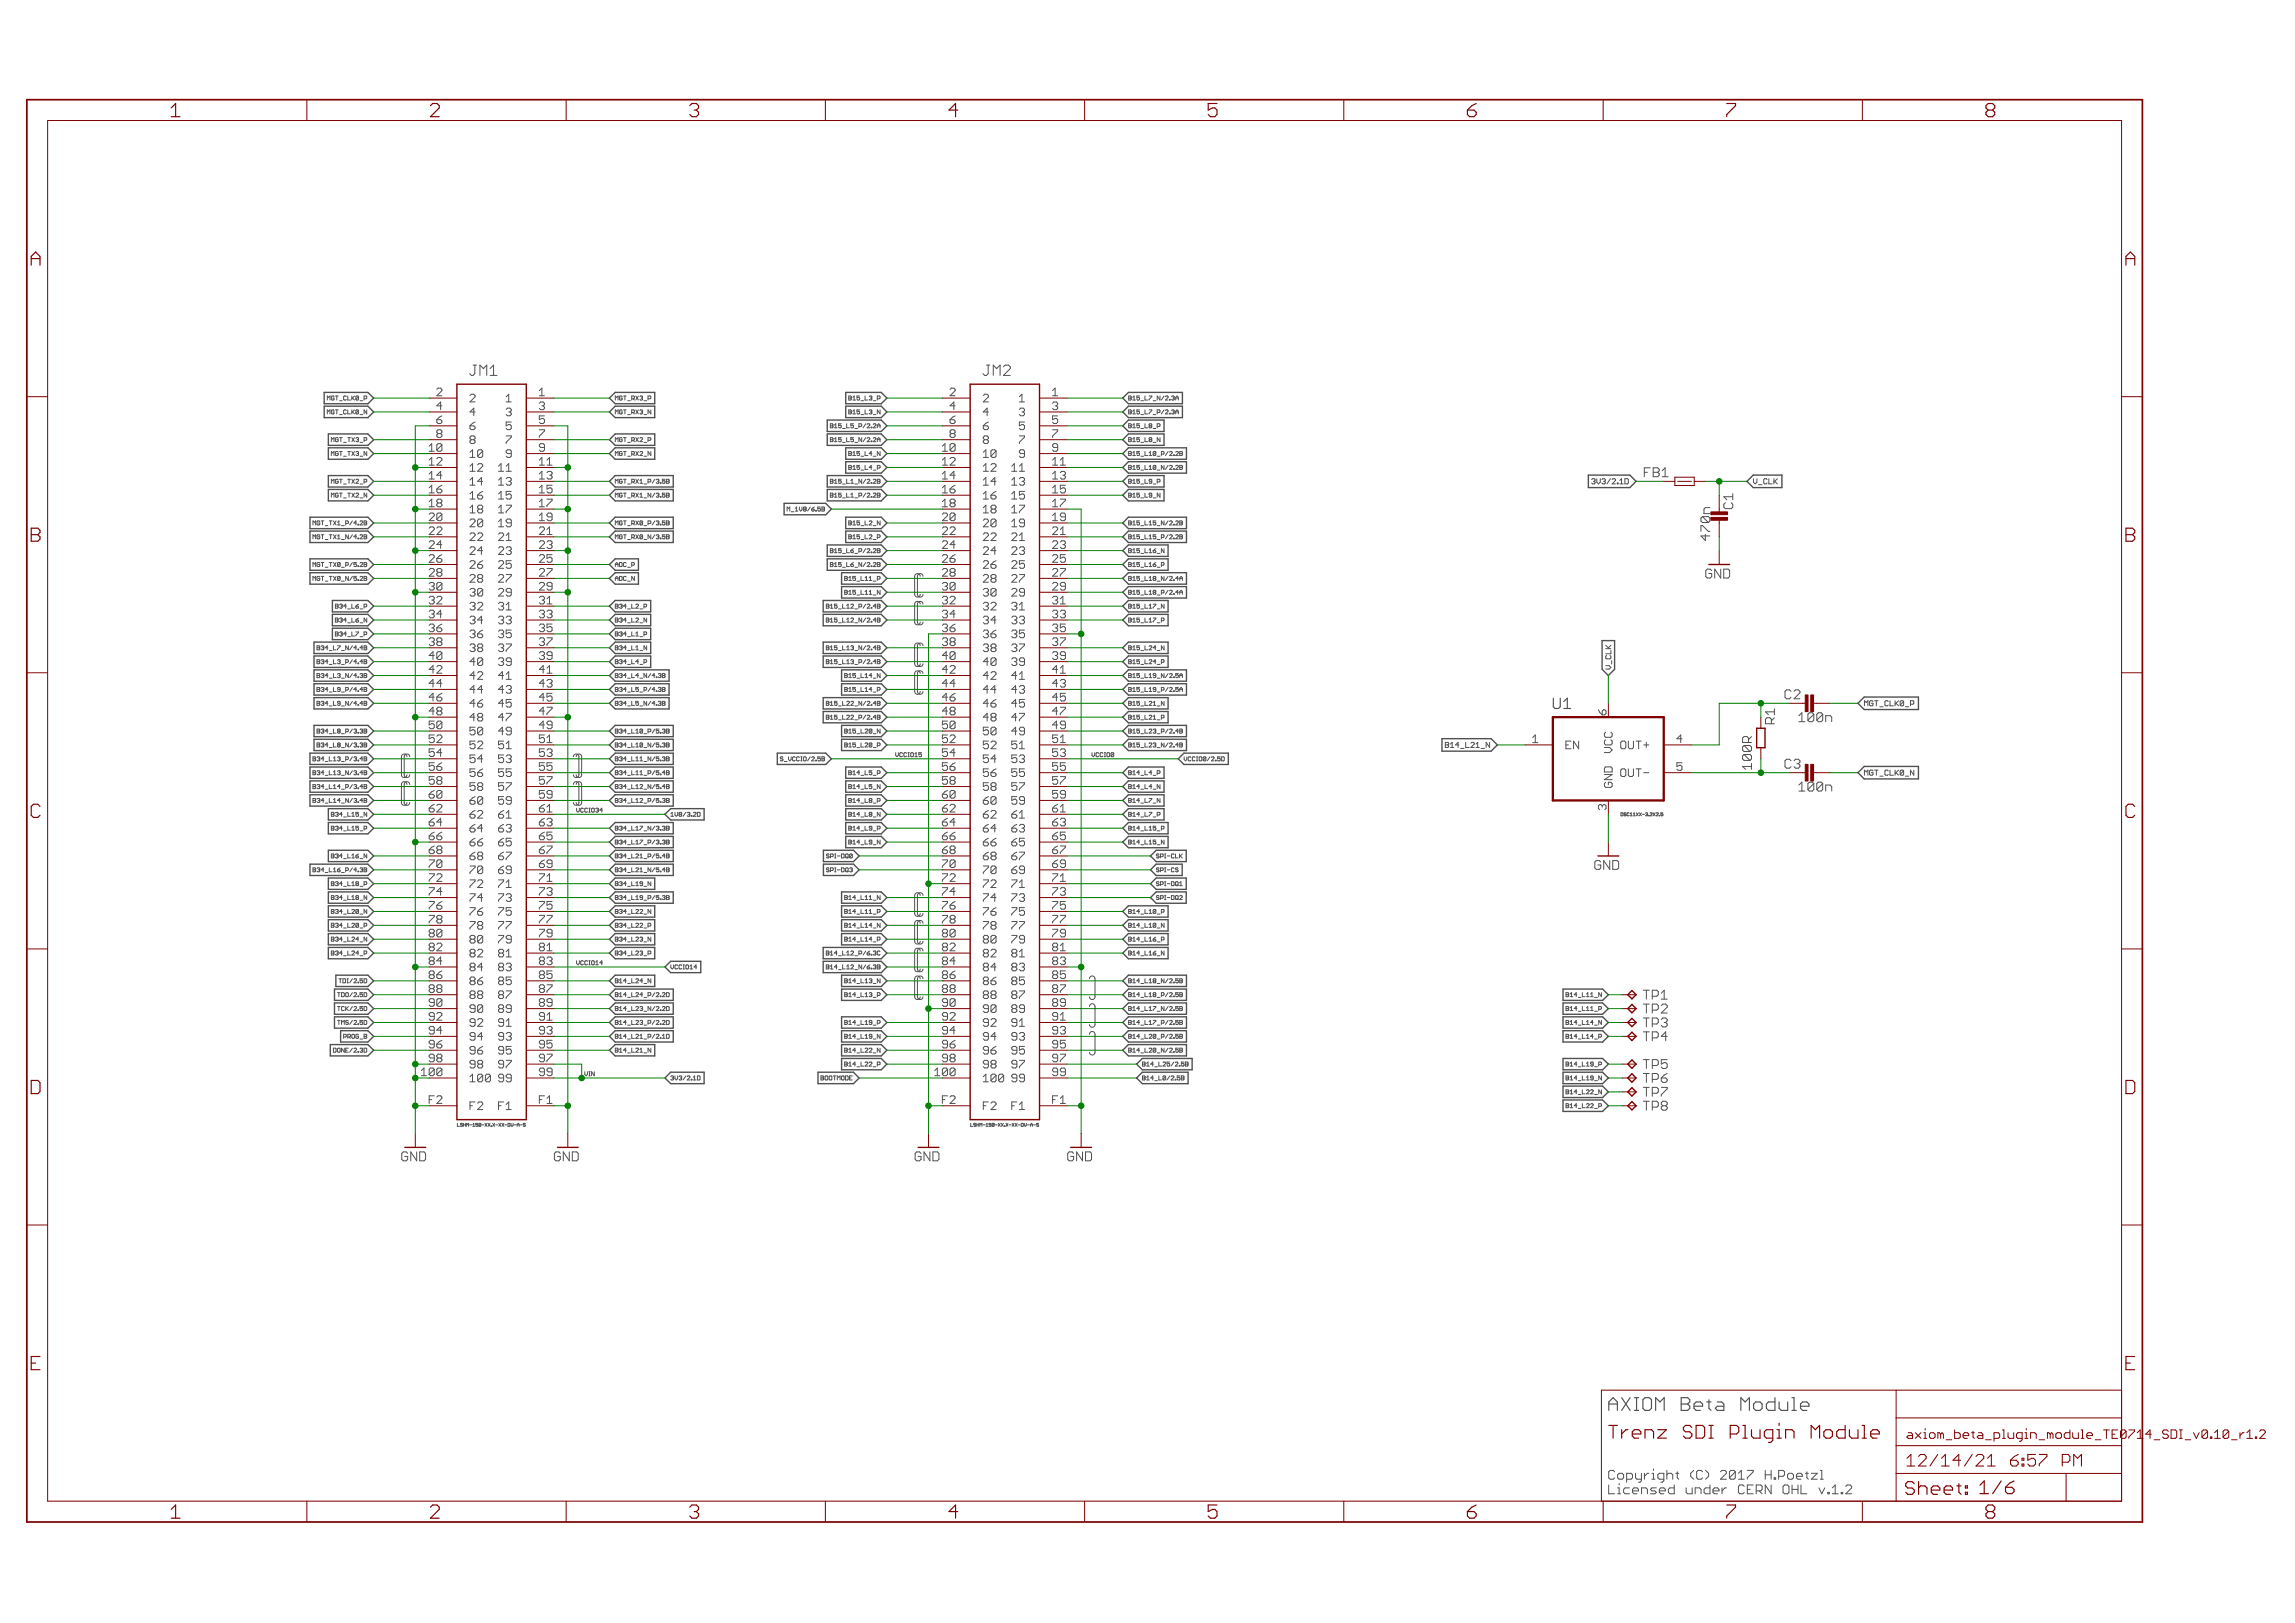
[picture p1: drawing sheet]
<svg xmlns="http://www.w3.org/2000/svg" width="420mm" height="297mm" viewBox="0 0 420 297" stroke-linecap="round" stroke-linejoin="round" font-family="sans-serif">
<defs><g id="words">
<g font-size="3.7" fill="#800000">
<text x="31.1" y="21.4">1</text>
<text x="78.6" y="21.4">2</text>
<text x="126.1" y="21.4">3</text>
<text x="173.5" y="21.4">4</text>
<text x="221" y="21.4">5</text>
<text x="268.4" y="21.4">6</text>
<text x="315.9" y="21.4">7</text>
<text x="363.4" y="21.4">8</text>
<text x="5.5" y="48.6">A</text>
<text x="389" y="48.6">A</text>
<text x="5.5" y="99.2">B</text>
<text x="389" y="99.2">B</text>
<text x="5.5" y="149.7">C</text>
<text x="389" y="149.7">C</text>
<text x="5.5" y="200.2">D</text>
<text x="389" y="200.2">D</text>
<text x="5.5" y="250.8">E</text>
<text x="389" y="250.8">E</text>
<text x="31.1" y="277.9">1</text>
<text x="78.6" y="277.9">2</text>
<text x="126.1" y="277.9">3</text>
<text x="173.5" y="277.9">4</text>
<text x="221" y="277.9">5</text>
<text x="268.4" y="277.9">6</text>
<text x="315.9" y="277.9">7</text>
<text x="363.4" y="277.9">8</text>
</g>
<text font-size="3.6" fill="#505050" x="294.2" y="258.2">AXIOM Beta Module</text>
<g font-size="3.6" fill="#800000">
<text x="294.2" y="263.3">Trenz SDI Plugin Module</text>
<text x="348.6" y="273.6">Sheet: 1/6</text>
</g>
<g font-size="3.2" fill="#800000">
<text x="348.8" y="268.4">12/14/21</text>
<text x="366.4" y="268.4">6:57 PM</text>
</g>
<text font-size="2.9" fill="#505050" x="284.1" y="129.8">U1</text>
<g font-size="2.5" fill="#505050">
<text x="301.2" y="87.3">FB1</text>
<text x="312.9" y="98.7" transform="rotate(-90 312.9 98.7)">470n</text>
<text x="324.7" y="132.5" transform="rotate(-90 324.7 132.5)">R1</text>
<text x="329.3" y="132.1">100n</text>
<text x="320.5" y="140.6" transform="rotate(-90 320.5 140.6)">100R</text>
<text x="329.3" y="144.8">100n</text>
<text x="300.6" y="182.9">TP1</text>
<text x="300.6" y="185.5">TP2</text>
<text x="300.6" y="188">TP3</text>
<text x="300.6" y="190.6">TP4</text>
<text x="300.6" y="195.6">TP5</text>
<text x="300.6" y="198.2">TP6</text>
<text x="300.6" y="200.7">TP7</text>
<text x="300.6" y="203.3">TP8</text>
<text x="294.2" y="270.8">Copyright (C) 2017 H.Poetzl</text>
<text x="294.2" y="273.5">Licensed under CERN OHL v.1.2</text>
</g>
<g font-size="2.5" fill="#800000">
<text x="317.1" y="93.2" transform="rotate(-90 317.1 93.2)">C1</text>
<text x="312" y="105.9">GND</text>
<text x="326.8" y="128">C2</text>
<text x="326.8" y="140.7">C3</text>
<text x="291.7" y="159.2">GND</text>
<text x="73.3" y="212.5">GND</text>
<text x="101.2" y="212.5">GND</text>
<text x="167.2" y="212.5">GND</text>
<text x="195.2" y="212.5">GND</text>
</g>
<g font-size="2.3" fill="#800000">
<text x="348.8" y="263.3">axiom_beta_plugin_module_TE0</text>
<text x="388.5" y="263.3">714</text>
<text x="392.8" y="263.3">_SDI_v0.10_r1.2</text>
</g>
<g font-size="2.1" fill="#505050">
<text x="79.8" y="72.5">2</text>
<text x="79.8" y="75">4</text>
<text x="79.8" y="77.6">6</text>
<text x="85.8" y="73.6">2</text>
<text x="85.8" y="76.2">4</text>
<text x="92.5" y="73.6">1</text>
<text x="92.5" y="76.2">3</text>
<text x="98.5" y="72.5">1</text>
<text x="98.5" y="75">3</text>
<text x="98.5" y="77.6">5</text>
<text x="173.8" y="72.5">2</text>
<text x="173.8" y="75">4</text>
<text x="173.8" y="77.6">6</text>
<text x="179.7" y="73.6">2</text>
<text x="179.7" y="76.2">4</text>
<text x="186.5" y="73.6">1</text>
<text x="186.5" y="76.2">3</text>
<text x="192.4" y="72.5">1</text>
<text x="192.4" y="75">3</text>
<text x="192.4" y="77.6">5</text>
<text x="78.5" y="82.7">10</text>
<text x="79.8" y="80.1">8</text>
<text x="85.8" y="78.7">6</text>
<text x="85.8" y="81.2">8</text>
<text x="85.8" y="83.8">10</text>
<text x="92.5" y="78.7">5</text>
<text x="92.5" y="81.2">7</text>
<text x="92.5" y="83.8">9</text>
<text x="98.5" y="80.1">7</text>
<text x="98.5" y="82.7">9</text>
<text x="172.5" y="82.7">10</text>
<text x="173.8" y="80.1">8</text>
<text x="179.7" y="78.7">6</text>
<text x="179.7" y="81.2">8</text>
<text x="179.7" y="83.8">10</text>
<text x="186.5" y="78.7">5</text>
<text x="186.5" y="81.2">7</text>
<text x="186.5" y="83.8">9</text>
<text x="192.4" y="80.1">7</text>
<text x="192.4" y="82.7">9</text>
<text x="78.5" y="85.2">12</text>
<text x="78.5" y="87.7">14</text>
<text x="85.8" y="86.3">12</text>
<text x="85.8" y="88.8">14</text>
<text x="91.2" y="86.3">11</text>
<text x="91.2" y="88.8">13</text>
<text x="98.5" y="85.2">11</text>
<text x="98.5" y="87.7">13</text>
<text x="172.5" y="85.2">12</text>
<text x="172.5" y="87.7">14</text>
<text x="179.7" y="86.3">12</text>
<text x="179.7" y="88.8">14</text>
<text x="185.2" y="86.3">11</text>
<text x="185.2" y="88.8">13</text>
<text x="192.4" y="85.2">11</text>
<text x="192.4" y="87.7">13</text>
<text x="78.5" y="90.3">16</text>
<text x="78.5" y="92.8">18</text>
<text x="78.5" y="95.4">20</text>
<text x="85.8" y="91.4">16</text>
<text x="85.8" y="93.9">18</text>
<text x="91.2" y="91.4">15</text>
<text x="91.2" y="93.9">17</text>
<text x="98.5" y="90.3">15</text>
<text x="98.5" y="92.8">17</text>
<text x="98.5" y="95.4">19</text>
<text x="172.5" y="90.3">16</text>
<text x="172.5" y="92.8">18</text>
<text x="172.5" y="95.4">20</text>
<text x="179.7" y="91.4">16</text>
<text x="179.7" y="93.9">18</text>
<text x="185.2" y="91.4">15</text>
<text x="185.2" y="93.9">17</text>
<text x="192.4" y="90.3">15</text>
<text x="192.4" y="92.8">17</text>
<text x="192.4" y="95.4">19</text>
<text x="78.5" y="97.9">22</text>
<text x="78.5" y="100.4">24</text>
<text x="85.8" y="96.5">20</text>
<text x="85.8" y="99">22</text>
<text x="85.8" y="101.5">24</text>
<text x="91.2" y="96.5">19</text>
<text x="91.2" y="99">21</text>
<text x="91.2" y="101.5">23</text>
<text x="98.5" y="97.9">21</text>
<text x="98.5" y="100.4">23</text>
<text x="172.5" y="97.9">22</text>
<text x="172.5" y="100.4">24</text>
<text x="179.7" y="96.5">20</text>
<text x="179.7" y="99">22</text>
<text x="179.7" y="101.5">24</text>
<text x="185.2" y="96.5">19</text>
<text x="185.2" y="99">21</text>
<text x="185.2" y="101.5">23</text>
<text x="192.4" y="97.9">21</text>
<text x="192.4" y="100.4">23</text>
<text x="78.5" y="103">26</text>
<text x="78.5" y="105.5">28</text>
<text x="85.8" y="104.1">26</text>
<text x="85.8" y="106.6">28</text>
<text x="91.2" y="104.1">25</text>
<text x="91.2" y="106.6">27</text>
<text x="98.5" y="103">25</text>
<text x="98.5" y="105.5">27</text>
<text x="172.5" y="103">26</text>
<text x="172.5" y="105.5">28</text>
<text x="179.7" y="104.1">26</text>
<text x="179.7" y="106.6">28</text>
<text x="185.2" y="104.1">25</text>
<text x="185.2" y="106.6">27</text>
<text x="192.4" y="103">25</text>
<text x="192.4" y="105.5">27</text>
<text x="78.5" y="108">30</text>
<text x="78.5" y="110.6">32</text>
<text x="78.5" y="113.1">34</text>
<text x="85.8" y="109.2">30</text>
<text x="85.8" y="111.7">32</text>
<text x="91.2" y="109.2">29</text>
<text x="91.2" y="111.7">31</text>
<text x="98.5" y="108">29</text>
<text x="98.5" y="110.6">31</text>
<text x="98.5" y="113.1">33</text>
<text x="172.5" y="108">30</text>
<text x="172.5" y="110.6">32</text>
<text x="172.5" y="113.1">34</text>
<text x="179.7" y="109.2">30</text>
<text x="179.7" y="111.7">32</text>
<text x="185.2" y="109.2">29</text>
<text x="185.2" y="111.7">31</text>
<text x="192.4" y="108">29</text>
<text x="192.4" y="110.6">31</text>
<text x="192.4" y="113.1">33</text>
<text x="78.5" y="115.7">36</text>
<text x="78.5" y="118.2">38</text>
<text x="85.8" y="114.2">34</text>
<text x="85.8" y="116.8">36</text>
<text x="85.8" y="119.3">38</text>
<text x="91.2" y="114.2">33</text>
<text x="91.2" y="116.8">35</text>
<text x="91.2" y="119.3">37</text>
<text x="98.5" y="115.7">35</text>
<text x="98.5" y="118.2">37</text>
<text x="172.5" y="115.7">36</text>
<text x="172.5" y="118.2">38</text>
<text x="179.7" y="114.2">34</text>
<text x="179.7" y="116.8">36</text>
<text x="179.7" y="119.3">38</text>
<text x="185.2" y="114.2">33</text>
<text x="185.2" y="116.8">35</text>
<text x="185.2" y="119.3">37</text>
<text x="192.4" y="115.7">35</text>
<text x="192.4" y="118.2">37</text>
<text x="78.5" y="120.7">40</text>
<text x="78.5" y="123.3">42</text>
<text x="78.5" y="125.8">44</text>
<text x="85.8" y="121.9">40</text>
<text x="85.8" y="124.4">42</text>
<text x="91.2" y="121.9">39</text>
<text x="91.2" y="124.4">41</text>
<text x="98.5" y="120.7">39</text>
<text x="98.5" y="123.3">41</text>
<text x="98.5" y="125.8">43</text>
<text x="172.5" y="120.7">40</text>
<text x="172.5" y="123.3">42</text>
<text x="172.5" y="125.8">44</text>
<text x="179.7" y="121.9">40</text>
<text x="179.7" y="124.4">42</text>
<text x="185.2" y="121.9">39</text>
<text x="185.2" y="124.4">41</text>
<text x="192.4" y="120.7">39</text>
<text x="192.4" y="123.3">41</text>
<text x="192.4" y="125.8">43</text>
<text x="78.5" y="128.4">46</text>
<text x="78.5" y="130.9">48</text>
<text x="85.8" y="126.9">44</text>
<text x="85.8" y="129.5">46</text>
<text x="91.2" y="126.9">43</text>
<text x="91.2" y="129.5">45</text>
<text x="98.5" y="128.4">45</text>
<text x="98.5" y="130.9">47</text>
<text x="172.5" y="128.4">46</text>
<text x="172.5" y="130.9">48</text>
<text x="179.7" y="126.9">44</text>
<text x="179.7" y="129.5">46</text>
<text x="185.2" y="126.9">43</text>
<text x="185.2" y="129.5">45</text>
<text x="192.4" y="128.4">45</text>
<text x="192.4" y="130.9">47</text>
<text x="293.9" y="130.9" transform="rotate(-90 293.9 130.9)">6</text>
<text x="78.5" y="133.4">50</text>
<text x="78.5" y="136">52</text>
<text x="85.8" y="132">48</text>
<text x="85.8" y="134.6">50</text>
<text x="85.8" y="137.1">52</text>
<text x="91.2" y="132">47</text>
<text x="91.2" y="134.6">49</text>
<text x="91.2" y="137.1">51</text>
<text x="98.5" y="133.4">49</text>
<text x="98.5" y="136">51</text>
<text x="172.5" y="133.4">50</text>
<text x="172.5" y="136">52</text>
<text x="179.7" y="132">48</text>
<text x="179.7" y="134.6">50</text>
<text x="179.7" y="137.1">52</text>
<text x="185.2" y="132">47</text>
<text x="185.2" y="134.6">49</text>
<text x="185.2" y="137.1">51</text>
<text x="192.4" y="133.4">49</text>
<text x="192.4" y="136">51</text>
<text x="280.4" y="136">1</text>
<text x="286.4" y="137.1">EN</text>
<text x="295" y="137.5" transform="rotate(-90 295 137.5)">VCC</text>
<text x="296.9" y="137.1">OUT+</text>
<text x="306.7" y="136">4</text>
<text x="78.5" y="138.5">54</text>
<text x="78.5" y="141.1">56</text>
<text x="78.5" y="143.6">58</text>
<text x="85.8" y="139.6">54</text>
<text x="85.8" y="142.2">56</text>
<text x="91.2" y="139.6">53</text>
<text x="91.2" y="142.2">55</text>
<text x="98.5" y="138.5">53</text>
<text x="98.5" y="141.1">55</text>
<text x="98.5" y="143.6">57</text>
<text x="172.5" y="138.5">54</text>
<text x="172.5" y="141.1">56</text>
<text x="172.5" y="143.6">58</text>
<text x="179.7" y="139.6">54</text>
<text x="179.7" y="142.2">56</text>
<text x="185.2" y="139.6">53</text>
<text x="185.2" y="142.2">55</text>
<text x="192.4" y="138.5">53</text>
<text x="192.4" y="141.1">55</text>
<text x="192.4" y="143.6">57</text>
<text x="296.9" y="142.2">OUT-</text>
<text x="306.7" y="141.1">5</text>
<text x="78.5" y="146.1">60</text>
<text x="78.5" y="148.7">62</text>
<text x="85.8" y="144.7">58</text>
<text x="85.8" y="147.3">60</text>
<text x="85.8" y="149.8">62</text>
<text x="91.2" y="144.7">57</text>
<text x="91.2" y="147.3">59</text>
<text x="91.2" y="149.8">61</text>
<text x="98.5" y="146.1">59</text>
<text x="98.5" y="148.7">61</text>
<text x="172.5" y="146.1">60</text>
<text x="172.5" y="148.7">62</text>
<text x="179.7" y="144.7">58</text>
<text x="179.7" y="147.3">60</text>
<text x="179.7" y="149.8">62</text>
<text x="185.2" y="144.7">57</text>
<text x="185.2" y="147.3">59</text>
<text x="185.2" y="149.8">61</text>
<text x="192.4" y="146.1">59</text>
<text x="192.4" y="148.7">61</text>
<text x="293.9" y="148.1" transform="rotate(-90 293.9 148.1)">3</text>
<text x="295" y="144.2" transform="rotate(-90 295 144.2)">GND</text>
<text x="78.5" y="151.2">64</text>
<text x="78.5" y="153.8">66</text>
<text x="85.8" y="152.3">64</text>
<text x="85.8" y="154.9">66</text>
<text x="91.2" y="152.3">63</text>
<text x="91.2" y="154.9">65</text>
<text x="98.5" y="151.2">63</text>
<text x="98.5" y="153.8">65</text>
<text x="172.5" y="151.2">64</text>
<text x="172.5" y="153.8">66</text>
<text x="179.7" y="152.3">64</text>
<text x="179.7" y="154.9">66</text>
<text x="185.2" y="152.3">63</text>
<text x="185.2" y="154.9">65</text>
<text x="192.4" y="151.2">63</text>
<text x="192.4" y="153.8">65</text>
<text x="78.5" y="156.3">68</text>
<text x="78.5" y="158.8">70</text>
<text x="78.5" y="161.4">72</text>
<text x="85.8" y="157.4">68</text>
<text x="85.8" y="160">70</text>
<text x="91.2" y="157.4">67</text>
<text x="91.2" y="160">69</text>
<text x="98.5" y="156.3">67</text>
<text x="98.5" y="158.8">69</text>
<text x="98.5" y="161.4">71</text>
<text x="172.5" y="156.3">68</text>
<text x="172.5" y="158.8">70</text>
<text x="172.5" y="161.4">72</text>
<text x="179.7" y="157.4">68</text>
<text x="179.7" y="160">70</text>
<text x="185.2" y="157.4">67</text>
<text x="185.2" y="160">69</text>
<text x="192.4" y="156.3">67</text>
<text x="192.4" y="158.8">69</text>
<text x="192.4" y="161.4">71</text>
<text x="78.5" y="163.9">74</text>
<text x="78.5" y="166.5">76</text>
<text x="85.8" y="162.5">72</text>
<text x="85.8" y="165">74</text>
<text x="85.8" y="167.6">76</text>
<text x="91.2" y="162.5">71</text>
<text x="91.2" y="165">73</text>
<text x="91.2" y="167.6">75</text>
<text x="98.5" y="163.9">73</text>
<text x="98.5" y="166.5">75</text>
<text x="172.5" y="163.9">74</text>
<text x="172.5" y="166.5">76</text>
<text x="179.7" y="162.5">72</text>
<text x="179.7" y="165">74</text>
<text x="179.7" y="167.6">76</text>
<text x="185.2" y="162.5">71</text>
<text x="185.2" y="165">73</text>
<text x="185.2" y="167.6">75</text>
<text x="192.4" y="163.9">73</text>
<text x="192.4" y="166.5">75</text>
<text x="78.5" y="169">78</text>
<text x="78.5" y="171.5">80</text>
<text x="85.8" y="170.1">78</text>
<text x="85.8" y="172.7">80</text>
<text x="91.2" y="170.1">77</text>
<text x="91.2" y="172.7">79</text>
<text x="98.5" y="169">77</text>
<text x="98.5" y="171.5">79</text>
<text x="172.5" y="169">78</text>
<text x="172.5" y="171.5">80</text>
<text x="179.7" y="170.1">78</text>
<text x="179.7" y="172.7">80</text>
<text x="185.2" y="170.1">77</text>
<text x="185.2" y="172.7">79</text>
<text x="192.4" y="169">77</text>
<text x="192.4" y="171.5">79</text>
<text x="78.5" y="174.1">82</text>
<text x="78.5" y="176.6">84</text>
<text x="78.5" y="179.2">86</text>
<text x="85.8" y="175.2">82</text>
<text x="85.8" y="177.7">84</text>
<text x="91.2" y="175.2">81</text>
<text x="91.2" y="177.7">83</text>
<text x="98.5" y="174.1">81</text>
<text x="98.5" y="176.6">83</text>
<text x="98.5" y="179.2">85</text>
<text x="172.5" y="174.1">82</text>
<text x="172.5" y="176.6">84</text>
<text x="172.5" y="179.2">86</text>
<text x="179.7" y="175.2">82</text>
<text x="179.7" y="177.7">84</text>
<text x="185.2" y="175.2">81</text>
<text x="185.2" y="177.7">83</text>
<text x="192.4" y="174.1">81</text>
<text x="192.4" y="176.6">83</text>
<text x="192.4" y="179.2">85</text>
<text x="78.5" y="181.7">88</text>
<text x="78.5" y="184.2">90</text>
<text x="85.8" y="180.3">86</text>
<text x="85.8" y="182.8">88</text>
<text x="85.8" y="185.4">90</text>
<text x="91.2" y="180.3">85</text>
<text x="91.2" y="182.8">87</text>
<text x="91.2" y="185.4">89</text>
<text x="98.5" y="181.7">87</text>
<text x="98.5" y="184.2">89</text>
<text x="172.5" y="181.7">88</text>
<text x="172.5" y="184.2">90</text>
<text x="179.7" y="180.3">86</text>
<text x="179.7" y="182.8">88</text>
<text x="179.7" y="185.4">90</text>
<text x="185.2" y="180.3">85</text>
<text x="185.2" y="182.8">87</text>
<text x="185.2" y="185.4">89</text>
<text x="192.4" y="181.7">87</text>
<text x="192.4" y="184.2">89</text>
<text x="78.5" y="186.8">92</text>
<text x="78.5" y="189.3">94</text>
<text x="78.5" y="191.9">96</text>
<text x="85.8" y="187.9">92</text>
<text x="85.8" y="190.4">94</text>
<text x="91.2" y="187.9">91</text>
<text x="91.2" y="190.4">93</text>
<text x="98.5" y="186.8">91</text>
<text x="98.5" y="189.3">93</text>
<text x="98.5" y="191.9">95</text>
<text x="172.5" y="186.8">92</text>
<text x="172.5" y="189.3">94</text>
<text x="172.5" y="191.9">96</text>
<text x="179.7" y="187.9">92</text>
<text x="179.7" y="190.4">94</text>
<text x="185.2" y="187.9">91</text>
<text x="185.2" y="190.4">93</text>
<text x="192.4" y="186.8">91</text>
<text x="192.4" y="189.3">93</text>
<text x="192.4" y="191.9">95</text>
<text x="77.2" y="196.9">100</text>
<text x="78.5" y="194.4">98</text>
<text x="85.8" y="193">96</text>
<text x="85.8" y="195.5">98</text>
<text x="91.2" y="193">95</text>
<text x="91.2" y="195.5">97</text>
<text x="98.5" y="194.4">97</text>
<text x="98.5" y="196.9">99</text>
<text x="171.2" y="196.9">100</text>
<text x="172.5" y="194.4">98</text>
<text x="179.7" y="193">96</text>
<text x="179.7" y="195.5">98</text>
<text x="185.2" y="193">95</text>
<text x="185.2" y="195.5">97</text>
<text x="192.4" y="194.4">97</text>
<text x="192.4" y="196.9">99</text>
<text x="78.5" y="202">F2</text>
<text x="85.8" y="198">100</text>
<text x="85.8" y="203.1">F2</text>
<text x="91.2" y="198">99</text>
<text x="91.2" y="203.1">F1</text>
<text x="98.5" y="202">F1</text>
<text x="172.5" y="202">F2</text>
<text x="179.7" y="198">100</text>
<text x="179.7" y="203.1">F2</text>
<text x="185.2" y="198">99</text>
<text x="185.2" y="203.1">F1</text>
<text x="192.4" y="202">F1</text>
</g>
<g font-size="1.4" fill="#505050">
<text x="291.4" y="88.6">3V3/2.1D</text>
<text x="320.8" y="88.6">V_CLK</text>
<text x="294.7" y="122.5" transform="rotate(-90 294.7 122.5)">V_CLK</text>
<text x="341.1" y="129.2">MGT_CLK0_P</text>
<text x="265.2" y="136.8">B14_L21_N</text>
<text x="341.1" y="141.9">MGT_CLK0_N</text>
</g>
<g font-size="1.1" fill="#505050">
<text x="60.2" y="73.2">MGT_CLK0_P</text>
<text x="60.2" y="75.8">MGT_CLK0_N</text>
<text x="112.4" y="73.3">MGT_RX3_P</text>
<text x="112.4" y="75.8">MGT_RX3_N</text>
<text x="155.5" y="75.8">B15_L3_N</text>
<text x="155.5" y="73.2">B15_L3_P</text>
<text x="206.4" y="73.3">B15_L7_N/2.3A</text>
<text x="206.4" y="75.8">B15_L7_P/2.3A</text>
<text x="60.9" y="80.9">MGT_TX3_P</text>
<text x="60.9" y="83.4">MGT_TX3_N</text>
<text x="112.4" y="80.9">MGT_RX2_P</text>
<text x="112.4" y="83.4">MGT_RX2_N</text>
<text x="152" y="80.9">B15_L5_N/2.2A</text>
<text x="152" y="78.3">B15_L5_P/2.2A</text>
<text x="155.5" y="83.4">B15_L4_N</text>
<text x="206.4" y="78.3">B15_L8_P</text>
<text x="206.4" y="80.9">B15_L8_N</text>
<text x="206.4" y="83.4">B15_L10_P/2.2B</text>
<text x="60.9" y="88.5">MGT_TX2_P</text>
<text x="112.4" y="88.5">MGT_RX1_P/3.5B</text>
<text x="152" y="88.5">B15_L1_N/2.2B</text>
<text x="155.5" y="85.9">B15_L4_P</text>
<text x="206.4" y="86">B15_L10_N/2.2B</text>
<text x="206.4" y="88.5">B15_L9_P</text>
<text x="60.9" y="91">MGT_TX2_N</text>
<text x="112.4" y="91">MGT_RX1_N/3.5B</text>
<text x="144" y="93.6">M_1V8/6.5B</text>
<text x="152" y="91">B15_L1_P/2.2B</text>
<text x="206.4" y="91">B15_L9_N</text>
<text x="57.4" y="96.1">MGT_TX1_P/4.2B</text>
<text x="57.4" y="98.6">MGT_TX1_N/4.2B</text>
<text x="112.4" y="96.1">MGT_RX0_P/3.5B</text>
<text x="112.4" y="98.7">MGT_RX0_N/3.5B</text>
<text x="152" y="101.2">B15_L6_P/2.2B</text>
<text x="155.5" y="98.6">B15_L2_P</text>
<text x="155.5" y="96.1">B15_L2_N</text>
<text x="206.4" y="96.1">B15_L15_N/2.2B</text>
<text x="206.4" y="98.7">B15_L15_P/2.2B</text>
<text x="206.4" y="101.2">B15_L16_N</text>
<text x="57.4" y="103.7">MGT_TX0_P/5.2B</text>
<text x="57.4" y="106.3">MGT_TX0_N/5.2B</text>
<text x="112.4" y="103.7">ADC_P</text>
<text x="112.4" y="106.3">ADC_N</text>
<text x="152" y="103.7">B15_L6_N/2.2B</text>
<text x="154.8" y="106.3">B15_L11_P</text>
<text x="206.4" y="103.7">B15_L16_P</text>
<text x="206.4" y="106.3">B15_L18_N/2.4A</text>
<text x="61.6" y="111.3">B34_L6_P</text>
<text x="61.6" y="113.9">B34_L6_N</text>
<text x="112.4" y="111.3">B34_L2_P</text>
<text x="112.4" y="113.9">B34_L2_N</text>
<text x="151.3" y="113.9">B15_L12_N/2.4B</text>
<text x="151.3" y="111.3">B15_L12_P/2.4B</text>
<text x="154.8" y="108.8">B15_L11_N</text>
<text x="206.4" y="108.8">B15_L18_P/2.4A</text>
<text x="206.4" y="111.3">B15_L17_N</text>
<text x="206.4" y="113.9">B15_L17_P</text>
<text x="58.1" y="119">B34_L7_N/4.4B</text>
<text x="61.6" y="116.4">B34_L7_P</text>
<text x="112.4" y="116.4">B34_L1_P</text>
<text x="112.4" y="119">B34_L1_N</text>
<text x="151.3" y="119">B15_L13_N/2.4B</text>
<text x="206.4" y="119">B15_L24_N</text>
<text x="58.1" y="121.5">B34_L3_P/4.4B</text>
<text x="58.1" y="124">B34_L3_N/4.3B</text>
<text x="112.4" y="121.5">B34_L4_P</text>
<text x="112.4" y="124">B34_L4_N/4.3B</text>
<text x="151.3" y="121.5">B15_L13_P/2.4B</text>
<text x="154.8" y="124">B15_L14_N</text>
<text x="206.4" y="121.5">B15_L24_P</text>
<text x="206.4" y="124">B15_L19_N/2.5A</text>
<text x="58.1" y="126.6">B34_L9_P/4.4B</text>
<text x="58.1" y="129.1">B34_L9_N/4.4B</text>
<text x="112.4" y="126.6">B34_L5_P/4.3B</text>
<text x="112.4" y="129.1">B34_L5_N/4.3B</text>
<text x="151.3" y="131.7">B15_L22_P/2.4B</text>
<text x="151.3" y="129.1">B15_L22_N/2.4B</text>
<text x="154.8" y="126.6">B15_L14_P</text>
<text x="206.4" y="126.6">B15_L19_P/2.5A</text>
<text x="206.4" y="129.1">B15_L21_N</text>
<text x="206.4" y="131.7">B15_L21_P</text>
<text x="58.1" y="134.2">B34_L8_P/3.3B</text>
<text x="58.1" y="136.7">B34_L8_N/3.3B</text>
<text x="112.4" y="134.2">B34_L10_P/5.3B</text>
<text x="112.4" y="136.7">B34_L10_N/5.3B</text>
<text x="154.8" y="136.7">B15_L20_P</text>
<text x="154.8" y="134.2">B15_L20_N</text>
<text x="206.4" y="134.2">B15_L23_P/2.4B</text>
<text x="206.4" y="136.7">B15_L23_N/2.4B</text>
<text x="57.4" y="139.3">B34_L13_P/3.4B</text>
<text x="57.4" y="141.8">B34_L13_N/3.4B</text>
<text x="112.4" y="139.3">B34_L11_N/5.3B</text>
<text x="112.4" y="141.8">B34_L11_P/5.4B</text>
<text x="142.6" y="139.3">S_VCCIO/2.5B</text>
<text x="155.5" y="141.8">B14_L5_P</text>
<text x="163.8" y="138.5">VCCIO15</text>
<text x="199.7" y="138.5">VCCIO0</text>
<text x="206.4" y="141.8">B14_L4_P</text>
<text x="216.5" y="139.3">VCCIO0/2.5D</text>
<text x="57.4" y="144.4">B34_L14_P/3.4B</text>
<text x="57.4" y="146.9">B34_L14_N/3.4B</text>
<text x="60.9" y="149.4">B34_L15_N</text>
<text x="105.4" y="148.7">VCCIO34</text>
<text x="112.4" y="144.4">B34_L12_N/5.4B</text>
<text x="112.4" y="146.9">B34_L12_P/5.3B</text>
<text x="122.6" y="149.4">1V8/3.2D</text>
<text x="155.5" y="149.4">B14_L8_N</text>
<text x="155.5" y="146.9">B14_L8_P</text>
<text x="155.5" y="144.4">B14_L5_N</text>
<text x="206.4" y="144.4">B14_L4_N</text>
<text x="206.4" y="146.9">B14_L7_N</text>
<text x="206.4" y="149.4">B14_L7_P</text>
<text x="60.9" y="152">B34_L15_P</text>
<text x="112.4" y="152">B34_L17_N/3.3B</text>
<text x="112.4" y="154.5">B34_L17_P/3.3B</text>
<text x="155.5" y="154.5">B14_L9_N</text>
<text x="155.5" y="152">B14_L9_P</text>
<text x="206.4" y="152">B14_L15_P</text>
<text x="206.4" y="154.5">B14_L15_N</text>
<text x="57.4" y="159.6">B34_L16_P/4.3B</text>
<text x="60.9" y="157.1">B34_L16_N</text>
<text x="112.4" y="157.1">B34_L21_P/5.4B</text>
<text x="112.4" y="159.6">B34_L21_N/5.4B</text>
<text x="151.2" y="159.6">SPI-DQ3</text>
<text x="151.2" y="157.1">SPI-DQ0</text>
<text x="211.5" y="157.1">SPI-CLK</text>
<text x="211.5" y="159.6">SPI-CS</text>
<text x="60.9" y="162.1">B34_L18_P</text>
<text x="60.9" y="164.7">B34_L18_N</text>
<text x="60.9" y="167.2">B34_L20_N</text>
<text x="112.4" y="162.1">B34_L19_N</text>
<text x="112.4" y="164.7">B34_L19_P/5.3B</text>
<text x="112.4" y="167.2">B34_L22_N</text>
<text x="154.8" y="167.2">B14_L11_P</text>
<text x="154.8" y="164.7">B14_L11_N</text>
<text x="206.4" y="167.2">B14_L10_P</text>
<text x="211.5" y="162.1">SPI-DQ1</text>
<text x="211.5" y="164.7">SPI-DQ2</text>
<text x="60.9" y="169.8">B34_L20_P</text>
<text x="60.9" y="172.3">B34_L24_N</text>
<text x="112.4" y="169.8">B34_L22_P</text>
<text x="112.4" y="172.3">B34_L23_N</text>
<text x="154.8" y="172.3">B14_L14_P</text>
<text x="154.8" y="169.8">B14_L14_N</text>
<text x="206.4" y="169.8">B14_L10_N</text>
<text x="206.4" y="172.3">B14_L16_P</text>
<text x="60.9" y="174.8">B34_L24_P</text>
<text x="61.6" y="179.9">TDI/2.5D</text>
<text x="105.4" y="176.6">VCCIO14</text>
<text x="112.4" y="174.8">B34_L23_P</text>
<text x="112.4" y="179.9">B14_L24_N</text>
<text x="122.6" y="177.4">VCCIO14</text>
<text x="151.3" y="177.4">B14_L12_N/6.3B</text>
<text x="151.3" y="174.8">B14_L12_P/6.3C</text>
<text x="154.8" y="179.9">B14_L13_N</text>
<text x="206.4" y="174.8">B14_L16_N</text>
<text x="206.4" y="179.9">B14_L18_N/2.5B</text>
<text x="61.6" y="182.4">TDO/2.5D</text>
<text x="61.6" y="185">TCK/2.5D</text>
<text x="112.4" y="182.5">B14_L24_P/2.2D</text>
<text x="112.4" y="185">B14_L23_N/2.2D</text>
<text x="154.8" y="182.4">B14_L13_P</text>
<text x="206.4" y="182.5">B14_L18_P/2.5B</text>
<text x="206.4" y="185">B14_L17_N/2.5B</text>
<text x="286.9" y="185">B14_L11_P</text>
<text x="286.9" y="182.4">B14_L11_N</text>
<text x="61.6" y="187.5">TMS/2.5D</text>
<text x="63" y="190.1">PROG_B</text>
<text x="112.4" y="187.5">B14_L23_P/2.2D</text>
<text x="112.4" y="190.1">B14_L21_P/2.1D</text>
<text x="154.8" y="190.1">B14_L19_N</text>
<text x="154.8" y="187.5">B14_L19_P</text>
<text x="206.4" y="187.5">B14_L17_P/2.5B</text>
<text x="206.4" y="190.1">B14_L20_P/2.5B</text>
<text x="286.9" y="190.1">B14_L14_P</text>
<text x="286.9" y="187.5">B14_L14_N</text>
<text x="60.9" y="192.6">DONE/2.3D</text>
<text x="106.8" y="196.9">VIN</text>
<text x="112.4" y="192.6">B14_L21_N</text>
<text x="122.6" y="197.7">3V3/2.1D</text>
<text x="150.5" y="197.7">BOOTMODE</text>
<text x="154.8" y="195.1">B14_L22_P</text>
<text x="154.8" y="192.6">B14_L22_N</text>
<text x="206.4" y="192.6">B14_L20_N/2.5B</text>
<text x="208.9" y="195.2">B14_L25/2.5B</text>
<text x="208.9" y="197.7">B14_L0/2.5B</text>
<text x="286.9" y="197.7">B14_L19_N</text>
<text x="286.9" y="195.1">B14_L19_P</text>
<text x="286.9" y="202.8">B14_L22_P</text>
<text x="286.9" y="200.2">B14_L22_N</text>
</g>
<g font-size=".8" fill="#505050">
<text x="296.8" y="149.4">DSC11XX-3.2X2.5</text>
<text x="84.4" y="206.2">LSHM-150-XX.X-XX-DV-A-S</text>
<text x="178.4" y="206.2">LSHM-150-XX.X-XX-DV-A-S</text>
</g>
</g></defs>
<g fill="none" stroke="#505050" stroke-width=".18">
<path d="M86.6 66.8h.6M86.9 66.8v1.6l-.3 .3h-.3l-.3-.3M87.9 68.7v-1.9l.6 .7 .6-.7v1.9M89.7 68.7h1.3M89.7 67.5l.7-.7v1.9M118.6 75l.5 .8v-.8M119 72.5l.1 .1-.1 .4M180.6 66.8h.6M180.9 66.8v1.6l-.3 .3h-.3l-.3-.3M181.8 68.7v-1.9l.7 .7 .6-.7v1.9M183.7 67.1l.3-.3h.6l.4 .3v.4l-1.3 1.2h1.3M212.2 77.6l.2 .1-.2 .3"/>
<path d="M118.6 82.6l.5 .8v-.8M119 80.1l.1 .1-.1 .4M211.9 80.1l.5 .7v-.7M211.9 90.3l.5 .7v-.7M212.2 87.7l.2 .1-.2 .4M117.9 113.1l.5 .8v-.8M117.9 118.2l.5 .7v-.7M118.3 110.6l.1 .1-.1 .4M118.3 115.7l.1 .1-.1 .3M168.5 105.5a.51 .51 0 0 0-.5-.5 .51 .51 0 0 0-.6 .5v3.3a.51 .51 0 0 0 .6 .5 .51 .51 0 0 0 .5-.5M168.5 110.6a.51 .51 0 0 0-.5-.5 .51 .51 0 0 0-.6 .5v3.3a.51 .51 0 0 0 .6 .5 .51 .51 0 0 0 .5-.5M168.5 118.2a.51 .51 0 0 0-.5-.5 .51 .51 0 0 0-.6 .5v3.3a.51 .51 0 0 0 .6 .5 .51 .51 0 0 0 .5-.5"/>
<path d="M169 105.5a.51 .51 0 0 0-.5-.5 .51 .51 0 0 0-.5 .5v3.3a.51 .51 0 0 0 .5 .5 .51 .51 0 0 0 .5-.5M169 110.6a.51 .51 0 0 0-.5-.5 .51 .51 0 0 0-.5 .5v3.3a.51 .51 0 0 0 .5 .5 .51 .51 0 0 0 .5-.5M169 118.2a.51 .51 0 0 0-.5-.5 .51 .51 0 0 0-.5 .5v3.3a.51 .51 0 0 0 .5 .5 .51 .51 0 0 0 .5-.5M212.6 100.4l.5 .8v-.8M212.6 110.6l.5 .7v-.7M212.6 118.2l.5 .7v-.7M213 103l.1 .1-.1 .3M213 113.1l.1 .1-.1 .4M74.5 138.5a.51 .51 0 0 0-.5-.5 .51 .51 0 0 0-.5 .5v3.3a.51 .51 0 0 0 .5 .5 .51 .51 0 0 0 .5-.5M75 138.5a.51 .51 0 0 0-.5-.5 .51 .51 0 0 0-.5 .5v3.3a.51 .51 0 0 0 .5 .5 .51 .51 0 0 0 .5-.5M105 138.5a.51 .51 0 0 1 .5-.5 .51 .51 0 0 1 .5 .5v3.3a.51 .51 0 0 1-.5 .5 .51 .51 0 0 1-.5-.5M105.5 138.5a.51 .51 0 0 1 .5-.5 .51 .51 0 0 1 .5 .5v3.3a.51 .51 0 0 1-.5 .5 .51 .51 0 0 1-.5-.5"/>
<path d="M118.3 120.7l.1 .2-.1 .3M168.5 123.3a.51 .51 0 0 0-.5-.5 .51 .51 0 0 0-.6 .5v3.3a.51 .51 0 0 0 .6 .5 .51 .51 0 0 0 .5-.5M169 123.3a.51 .51 0 0 0-.5-.5 .51 .51 0 0 0-.5 .5v3.3a.51 .51 0 0 0 .5 .5 .51 .51 0 0 0 .5-.5M212.6 128.4l.5 .7v-.7M213 120.7l.1 .2-.1 .3M213 130.9l.1 .1-.1 .4M264.6 136.3h.5M265.1 135.9h-.5v.9h.5M349.8 128.2h.4l.2 .2v.3l-.2 .2h-.4M74.5 143.6a.51 .51 0 0 0-.5-.5 .51 .51 0 0 0-.5 .5v3.3a.51 .51 0 0 0 .5 .5 .51 .51 0 0 0 .5-.5M75 143.6a.51 .51 0 0 0-.5-.5 .51 .51 0 0 0-.5 .5v3.3a.51 .51 0 0 0 .5 .5 .51 .51 0 0 0 .5-.5M105 143.6a.51 .51 0 0 1 .5-.5 .51 .51 0 0 1 .5 .5v3.3a.51 .51 0 0 1-.5 .5 .51 .51 0 0 1-.5-.5"/>
<path d="M105.5 143.6a.51 .51 0 0 1 .5-.5 .51 .51 0 0 1 .5 .5v3.3a.51 .51 0 0 1-.5 .5 .51 .51 0 0 1-.5-.5M211.9 143.6l.5 .7v-.7M211.9 146.1l.5 .8v-.8M212.2 141.1l.2 .1-.2 .3M212.2 148.7l.2 .1-.2 .4M212.6 153.8l.5 .7v-.7M213 151.2l.1 .1-.1 .4M349.8 140.9l.6 1v-1M118.6 161.4l.5 .7v-.7M118.6 166.5l.5 .7v-.7M118.6 171.5l.5 .8v-.8M118.6 179.1l.5 .8v-.8"/>
<path d="M119 169l.1 .1-.1 .4M119 174.1l.1 .1-.1 .4M168.5 163.9a.51 .51 0 0 0-.5-.5 .51 .51 0 0 0-.6 .5v3.3a.51 .51 0 0 0 .6 .5 .51 .51 0 0 0 .5-.5M168.5 169a.51 .51 0 0 0-.5-.5 .51 .51 0 0 0-.6 .5v3.3a.51 .51 0 0 0 .6 .5 .51 .51 0 0 0 .5-.5M168.5 174.1a.51 .51 0 0 0-.5-.6 .51 .51 0 0 0-.6 .6v3.3a.51 .51 0 0 0 .6 .4 .51 .51 0 0 0 .5-.4M168.5 179.1a.51 .51 0 0 0-.5-.5 .51 .51 0 0 0-.6 .5v3.3a.51 .51 0 0 0 .6 .5 .51 .51 0 0 0 .5-.5M169 163.9a.51 .51 0 0 0-.5-.5 .51 .51 0 0 0-.5 .5v3.3a.51 .51 0 0 0 .5 .5 .51 .51 0 0 0 .5-.5M169 169a.51 .51 0 0 0-.5-.5 .51 .51 0 0 0-.5 .5v3.3a.51 .51 0 0 0 .5 .5 .51 .51 0 0 0 .5-.5M169 174.1a.51 .51 0 0 0-.5-.6 .51 .51 0 0 0-.5 .6v3.3a.51 .51 0 0 0 .5 .4 .51 .51 0 0 0 .5-.4M169 179.1a.51 .51 0 0 0-.5-.5 .51 .51 0 0 0-.5 .5v3.3a.51 .51 0 0 0 .5 .5 .51 .51 0 0 0 .5-.5M199.5 179.1a.51 .51 0 0 1 .5-.5 .51 .51 0 0 1 .5 .5v3.3a.51 .51 0 0 1-.5 .5 .51 .51 0 0 1-.5-.5M212.6 169l.5 .7v-.7"/>
<path d="M212.6 174.1l.5 .7v-.7M213 166.5l.1 .1-.1 .3M213 171.5l.1 .1-.1 .4M118.6 191.8l.5 .8v-.8M122.4 181.7l.1 .1v.5l-.1 .1M122.4 184.2l.1 .1v.5l-.1 .2M122.4 186.8l.1 .1v.5l-.1 .1M122.4 189.3l.1 .1v.5l-.1 .1M199.5 184.2a.51 .51 0 0 1 .5-.5 .51 .51 0 0 1 .5 .5v3.3a.51 .51 0 0 1-.5 .5 .51 .51 0 0 1-.5-.5M199.5 189.3a.51 .51 0 0 1 .5-.5 .51 .51 0 0 1 .5 .5v3.3a.51 .51 0 0 1-.5 .5 .51 .51 0 0 1-.5-.5M83.7 205.6v.5h.4M177.7 205.6v.5h.4"/>
<path d="M338.2 271.8h.5l.3 .2v.3l-1.1 1.1h1.1"/>
</g>
<g fill="none" stroke="#505050" stroke-width=".25">
<path d="M59.4 71.8h8l1 1.1-1 1h-8zM59.4 74.3h8l1 1.1-1 1h-8zM60.1 79.4h7.3l1 1.1-1 1h-7.3zM111.6 72.9l1-1.1h7.3v2.1h-7.3zM111.6 75.4l1-1.1h7.3v2.1h-7.3zM151.4 79.4h9.9l1.1 1.1-1.1 1h-9.9zM151.4 76.9h9.9l1.1 1-1.1 1.1h-9.9zM154.8 71.8h6.5l1.1 1.1-1.1 1h-6.5zM154.8 74.3h6.5l1.1 1.1-1.1 1h-6.5zM206.6 71.8h9.9v2.1h-9.9l-1.1-1zM206.6 74.3h9.9v2.1h-9.9l-1.1-1zM206.6 79.4h6.5v2.1h-6.5l-1.1-1z"/>
<path d="M206.6 76.9h6.5v2.1h-6.5l-1.1-1.1zM56.7 94.7h10.7l1 1-1 1.1h-10.7zM56.7 97.2h10.7l1 1.1-1 1h-10.7zM60.1 82h7.3l1 1-1 1.1h-7.3zM60.1 87h7.3l1 1.1-1 1h-7.3zM60.1 89.6h7.3l1 1-1 1.1h-7.3zM111.6 80.5l1-1.1h7.3v2.1h-7.3zM111.6 83l1-1h7.3v2.1h-7.3zM111.6 88.1l1-1.1h10.7v2.1h-10.7zM111.6 90.6l1-1h10.7v2.1h-10.7zM111.6 95.7l1-1h10.7v2.1h-10.7zM111.6 98.3l1-1.1h10.7v2.1h-10.7z"/>
<path d="M143.6 92.1h7.6l1 1.1-1 1h-7.6zM151.4 87h9.9l1.1 1.1-1.1 1h-9.9zM151.4 89.6h9.9l1.1 1-1.1 1.1h-9.9zM151.4 99.7h9.9l1.1 1.1-1.1 1h-9.9zM154.8 82h6.5l1.1 1-1.1 1.1h-6.5zM154.8 94.7h6.5l1.1 1-1.1 1.1h-6.5zM154.8 97.2h6.5l1.1 1.1-1.1 1h-6.5zM154.8 84.5h6.5l1.1 1.1-1.1 1h-6.5zM206.6 82h10.6v2.1h-10.6l-1.1-1.1zM206.6 87h6.5v2.1h-6.5l-1.1-1zM206.6 89.6h6.5v2.1h-6.5l-1.1-1.1zM206.6 94.7h10.6v2.1h-10.6l-1.1-1.1z"/>
<path d="M206.6 97.2h10.6v2.1h-10.6l-1.1-1zM206.6 84.5h10.6v2.1h-10.6l-1.1-1zM290.8 87h7.6l1.1 1.1-1.1 1.1h-7.6zM319.8 88.1l1.2-1.1h5.2v2.2h-5.2zM56.7 102.3h10.7l1 1-1 1.1h-10.7zM56.7 104.8h10.7l1 1.1-1 1h-10.7zM57.5 117.5h9.9l1 1.1-1 1h-9.9zM60.9 109.9h6.5l1 1-1 1.1h-6.5zM60.9 112.4h6.5l1 1.1-1 1h-6.5zM60.9 115h6.5l1 1-1 1.1h-6.5zM111.6 103.3l1-1h4.3v2.1h-4.3zM111.6 105.9l1-1.1h4.3v2.1h-4.3z"/>
<path d="M111.6 110.9l1-1h6.5v2.1h-6.5zM111.6 113.5l1-1.1h6.5v2.1h-6.5zM111.6 116l1-1h6.5v2.1h-6.5zM111.6 118.6l1-1.1h6.5v2.1h-6.5zM150.7 109.9h10.6l1.1 1-1.1 1.1h-10.6zM150.7 112.4h10.6l1.1 1.1-1.1 1h-10.6zM150.7 117.5h10.6l1.1 1.1-1.1 1h-10.6zM151.4 102.3h9.9l1.1 1-1.1 1.1h-9.9zM154.1 104.8h7.2l1.1 1.1-1.1 1h-7.2zM154.1 107.4h7.2l1.1 1-1.1 1.1h-7.2zM205.5 108.4l1.1-1h10.6v2.1h-10.6zM205.5 100.8l1.1-1.1h7.2v2.1h-7.2z"/>
<path d="M206.6 102.3h7.2v2.1h-7.2l-1.1-1.1zM206.6 104.8h10.6v2.1h-10.6l-1.1-1zM206.6 109.9h7.2v2.1h-7.2l-1.1-1.1zM206.6 112.4h7.2v2.1h-7.2l-1.1-1zM206.6 117.5h7.2v2.1h-7.2l-1.1-1zM293.3 117.2h2.3v5.3l-1.2 1.1-1.1-1.1zM56.7 137.8h10.7l1 1.1-1 1h-10.7zM57.5 120.1h9.9l1 1-1 1.1h-9.9zM57.5 122.6h9.9l1 1-1 1.1h-9.9zM57.5 125.1h9.9l1 1.1-1 1h-9.9zM57.5 127.7h9.9l1 1-1 1.1h-9.9zM57.5 132.8h9.9l1 1-1 1h-9.9z"/>
<path d="M57.5 135.3h9.9l1 1-1 1.1h-9.9zM111.6 133.8l1-1h10.7v2h-10.7zM111.6 136.3l1-1h10.7v2.1h-10.7zM111.6 138.9l1-1.1h10.7v2.1h-10.7zM111.6 121.1l1-1h6.5v2.1h-6.5zM111.6 123.6l1-1h9.9v2.1h-9.9zM111.6 126.2l1-1.1h9.9v2.1h-9.9zM111.6 128.7l1-1h9.9v2.1h-9.9zM142.3 137.8h8.9l1 1.1-1 1h-8.9zM150.7 120.1h10.6l1.1 1-1.1 1.1h-10.6zM150.7 127.7h10.6l1.1 1-1.1 1.1h-10.6zM150.7 130.2h10.6l1.1 1.1-1.1 1h-10.6z"/>
<path d="M154.1 122.6h7.2l1.1 1-1.1 1.1h-7.2zM154.1 125.1h7.2l1.1 1.1-1.1 1h-7.2zM154.1 132.8h7.2l1.1 1-1.1 1h-7.2zM154.1 135.3h7.2l1.1 1-1.1 1.1h-7.2zM205.5 131.3l1.1-1.1h7.2v2.1h-7.2zM206.6 120.1h7.2v2.1h-7.2l-1.1-1.1zM206.6 122.6h10.6v2.1h-10.6l-1.1-1.1zM206.6 125.1h10.6v2.1h-10.6l-1.1-1zM206.6 127.7h7.2v2.1h-7.2l-1.1-1.1zM206.6 132.8h10.6v2h-10.6l-1.1-1zM206.6 135.3h10.6v2.1h-10.6l-1.1-1.1zM216.7 137.8h8.2v2.1h-8.2l-1-1z"/>
<path d="M264 135.2h9l1.1 1.1-1.1 1.2h-9zM340.1 128.7l1.2-1.1h9.9v2.3h-9.9zM56.7 140.4h10.7l1 1-1 1.1h-10.7zM56.7 142.9h10.7l1 1.1-1 1h-10.7zM56.7 145.5h10.7l1 1-1 1h-10.7zM56.7 158.2h10.7l1 1-1 1h-10.7zM60.1 148h7.3l1 1-1 1.1h-7.3zM60.1 150.5h7.3l1 1.1-1 1h-7.3zM60.1 155.6h7.3l1 1.1-1 1h-7.3zM111.6 141.4l1-1h10.7v2.1h-10.7zM111.6 144l1-1.1h10.7v2.1h-10.7zM111.6 146.5l1-1h10.7v2h-10.7z"/>
<path d="M111.6 151.6l1-1.1h10.7v2.1h-10.7zM111.6 154.1l1-1h10.7v2.1h-10.7zM111.6 156.7l1-1.1h10.7v2.1h-10.7zM111.6 159.2l1-1h10.7v2h-10.7zM121.7 149l1.1-1h6.1v2.1h-6.1zM150.7 155.6h5.6l1 1.1-1 1h-5.6zM150.7 158.2h5.6l1 1-1 1h-5.6zM154.8 140.4h6.5l1.1 1-1.1 1.1h-6.5zM154.8 142.9h6.5l1.1 1.1-1.1 1h-6.5zM154.8 145.5h6.5l1.1 1-1.1 1h-6.5zM154.8 148h6.5l1.1 1-1.1 1.1h-6.5zM154.8 150.5h6.5l1.1 1.1-1.1 1h-6.5z"/>
<path d="M154.8 153.1h6.5l1.1 1-1.1 1.1h-6.5zM206.6 140.4h6.5v2.1h-6.5l-1.1-1.1zM206.6 142.9h6.5v2.1h-6.5l-1.1-1zM206.6 145.5h6.5v2h-6.5l-1.1-1zM206.6 148h6.5v2.1h-6.5l-1.1-1.1zM206.6 150.5h7.2v2.1h-7.2l-1.1-1zM206.6 153.1h7.2v2.1h-7.2l-1.1-1.1zM211.7 155.6h5.5v2.1h-5.5l-1.1-1zM211.7 158.2h4.7v2h-4.7l-1.1-1zM340.1 141.4l1.2-1.1h9.9v2.3h-9.9zM60.1 160.7h7.3l1 1-1 1.1h-7.3zM60.1 163.2h7.3l1 1.1-1 1h-7.3z"/>
<path d="M60.1 165.8h7.3l1 1-1 1.1h-7.3zM60.1 168.3h7.3l1 1.1-1 1h-7.3zM60.1 170.9h7.3l1 1-1 1h-7.3zM60.1 173.4h7.3l1 1-1 1.1h-7.3zM61.5 178.5h5.9l1 1-1 1.1h-5.9zM111.6 161.7l1-1h7.3v2.1h-7.3zM111.6 166.8l1-1h7.3v2.1h-7.3zM111.6 169.4l1-1.1h7.3v2.1h-7.3zM111.6 171.9l1-1h7.3v2h-7.3zM111.6 174.4l1-1h7.3v2.1h-7.3zM111.6 179.5l1-1h7.3v2.1h-7.3zM111.6 164.3l1-1.1h10.7v2.1h-10.7z"/>
<path d="M121.7 177l1.1-1.1h5.5v2.1h-5.5zM150.7 173.4h10.6l1.1 1-1.1 1.1h-10.6zM150.7 175.9h10.6l1.1 1.1-1.1 1h-10.6zM154.1 163.2h7.2l1.1 1.1-1.1 1h-7.2zM154.1 165.8h7.2l1.1 1-1.1 1.1h-7.2zM154.1 168.3h7.2l1.1 1.1-1.1 1h-7.2zM154.1 170.9h7.2l1.1 1-1.1 1h-7.2zM154.1 178.5h7.2l1.1 1-1.1 1.1h-7.2zM206.6 165.8h7.2v2.1h-7.2l-1.1-1.1zM206.6 168.3h7.2v2.1h-7.2l-1.1-1zM206.6 170.9h7.2v2h-7.2l-1.1-1zM206.6 173.4h7.2v2.1h-7.2l-1.1-1.1z"/>
<path d="M206.6 178.5h10.6v2.1h-10.6l-1.1-1.1zM211.7 160.7h5.5v2.1h-5.5l-1.1-1.1zM211.7 163.2h5.5v2.1h-5.5l-1.1-1zM60.5 191.2h6.9l1 1-1 1.1h-6.9zM61.2 181h6.2l1 1.1-1 1h-6.2zM61.2 183.6h6.2l1 1-1 1h-6.2zM61.2 186.1h6.2l1 1-1 1.1h-6.2zM62.4 188.6h5l1 1.1-1 1h-5zM111.6 192.2l1-1h7.3v2.1h-7.3zM111.6 182.1l1-1.1h10.7v2.1h-10.7zM111.6 184.6l1-1h10.7v2h-10.7zM111.6 187.1l1-1h10.7v2.1h-10.7z"/>
<path d="M111.6 189.7l1-1.1h10.7v2.1h-10.7zM121.7 197.3l1.1-1.1h6.1v2.1h-6.1zM149.8 196.2h6.5l1 1.1-1 1h-6.5zM154.1 181h7.2l1.1 1.1-1.1 1h-7.2zM154.1 186.1h7.2l1.1 1-1.1 1.1h-7.2zM154.1 188.6h7.2l1.1 1.1-1.1 1h-7.2zM154.1 191.2h7.2l1.1 1-1.1 1.1h-7.2zM154.1 193.7h7.2l1.1 1.1-1.1 1h-7.2zM206.6 181h10.6v2.1h-10.6l-1.1-1zM206.6 183.6h10.6v2h-10.6l-1.1-1zM206.6 186.1h10.6v2.1h-10.6l-1.1-1.1zM206.6 188.6h10.6v2.1h-10.6l-1.1-1z"/>
<path d="M206.6 191.2h10.6v2.1h-10.6l-1.1-1.1zM209.1 196.2h8.4v2.1h-8.4l-1-1zM209.1 193.7h9.1v2.1h-9.1l-1-1zM286.2 196.2h7.2l1 1.1-1 1h-7.2zM286.2 181h7.2l1 1.1-1 1h-7.2zM286.2 183.6h7.2l1 1-1 1h-7.2zM286.2 186.1h7.2l1 1-1 1.1h-7.2zM286.2 188.6h7.2l1 1.1-1 1h-7.2zM286.2 193.7h7.2l1 1.1-1 1h-7.2zM286.2 198.8h7.2l1 1-1 1.1h-7.2zM286.2 201.3h7.2l1 1.1-1 1h-7.2z"/>
</g>
<g fill="none" stroke="#800000" stroke-width=".18">
<path d="M56.2 18.2v3.9M103.7 18.2v3.9M151.1 18.2v3.9M198.6 18.2v3.9M246 18.2v3.9M293.5 18.2v3.9M341 18.2v3.9M8.7 22.1h379.7v252.6h-379.7zM4.9 72.6h3.8M78.6 72.9h5.1M78.6 75.4h5.1M78.6 77.9h5.1"/>
<path d="M96.4 72.9h5M96.4 75.4h5M96.4 77.9h5M172.5 72.9h5.1M172.5 75.4h5.1M172.5 77.9h5.1M190.3 72.9h5.1M190.3 75.4h5.1M190.3 77.9h5.1M388.4 72.6h3.8M78.6 80.5h5.1M78.6 83h5.1"/>
<path d="M78.6 85.6h5.1M78.6 88.1h5.1M78.6 90.6h5.1M78.6 93.2h5.1M78.6 95.7h5.1M78.6 98.3h5.1M96.4 80.5h5M96.4 83h5M96.4 85.6h5M96.4 88.1h5M96.4 90.6h5M96.4 93.2h5"/>
<path d="M96.4 95.7h5M96.4 98.3h5M172.5 80.5h5.1M172.5 83h5.1M172.5 85.6h5.1M172.5 88.1h5.1M172.5 90.6h5.1M172.5 93.2h5.1M172.5 95.7h5.1M172.5 98.3h5.1M190.3 80.5h5.1M190.3 83h5.1"/>
<path d="M190.3 85.6h5.1M190.3 88.1h5.1M190.3 90.6h5.1M190.3 93.2h5.1M190.3 95.7h5.1M190.3 98.3h5.1M304.6 88.1h2M306.6 87.3h3.6v1.6h-3.6zM307.1 88.1h2.6M310.2 88.1h2M314.7 95.2v3.1M78.6 100.8h5.1"/>
<path d="M78.6 103.3h5.1M78.6 105.9h5.1M78.6 108.4h5.1M78.6 110.9h5.1M78.6 113.5h5.1M78.6 116h5.1M78.6 118.6h5.1M96.4 100.8h5M96.4 103.3h5M96.4 105.9h5M96.4 108.4h5M96.4 110.9h5"/>
<path d="M96.4 113.5h5M96.4 116h5M96.4 118.6h5M172.5 100.8h5.1M172.5 103.3h5.1M172.5 105.9h5.1M172.5 108.4h5.1M172.5 110.9h5.1M172.5 113.5h5.1M172.5 116h5.1M172.5 118.6h5.1M190.3 100.8h5.1"/>
<path d="M190.3 103.3h5.1M190.3 105.9h5.1M190.3 108.4h5.1M190.3 110.9h5.1M190.3 113.5h5.1M190.3 116h5.1M190.3 118.6h5.1M314.7 100.8v2.5M4.9 123.1h3.8M78.6 121.1h5.1M78.6 123.6h5.1M78.6 126.2h5.1"/>
<path d="M78.6 128.7h5.1M78.6 131.3h5.1M78.6 133.8h5.1M78.6 136.3h5.1M78.6 138.9h5.1M96.4 121.1h5M96.4 123.6h5M96.4 126.2h5M96.4 128.7h5M96.4 131.3h5M96.4 133.8h5M96.4 136.3h5"/>
<path d="M96.4 138.9h5M172.5 121.1h5.1M172.5 123.6h5.1M172.5 126.2h5.1M172.5 128.7h5.1M172.5 131.3h5.1M172.5 133.8h5.1M172.5 136.3h5.1M172.5 138.9h5.1M190.3 121.1h5.1M190.3 123.6h5.1M190.3 126.2h5.1"/>
<path d="M190.3 128.7h5.1M190.3 131.3h5.1M190.3 133.8h5.1M190.3 136.3h5.1M190.3 138.9h5.1M279.2 136.3h5.1M294.4 128.7v2.6M304.6 136.3h5.1M322.4 131.3v2M322.4 136.8v2.1M330 128.7h.5M332 128.7h3.1"/>
<path d="M388.4 123.1h3.8M78.6 141.4h5.1M78.6 144h5.1M78.6 146.5h5.1M78.6 149h5.1M78.6 151.6h5.1M78.6 154.1h5.1M78.6 156.7h5.1M78.6 159.2h5.1M96.4 141.4h5M96.4 144h5M96.4 146.5h5"/>
<path d="M96.4 149h5M96.4 151.6h5M96.4 154.1h5M96.4 156.7h5M96.4 159.2h5M172.5 141.4h5.1M172.5 144h5.1M172.5 146.5h5.1M172.5 149h5.1M172.5 151.6h5.1M172.5 154.1h5.1M172.5 156.7h5.1"/>
<path d="M172.5 159.2h5.1M190.3 141.4h5.1M190.3 144h5.1M190.3 146.5h5.1M190.3 149h5.1M190.3 151.6h5.1M190.3 154.1h5.1M190.3 156.7h5.1M190.3 159.2h5.1M294.4 146.5v2.5M294.4 154.1v2.6M304.6 141.4h5.1"/>
<path d="M330 141.4h.5M332 141.4h3.1M4.9 173.7h3.8M78.6 161.7h5.1M78.6 164.3h5.1M78.6 166.8h5.1M78.6 169.4h5.1M78.6 171.9h5.1M78.6 174.4h5.1M78.6 177h5.1M78.6 179.5h5.1M96.4 161.7h5"/>
<path d="M96.4 164.3h5M96.4 166.8h5M96.4 169.4h5M96.4 171.9h5M96.4 174.4h5M96.4 177h5M96.4 179.5h5M172.5 161.7h5.1M172.5 164.3h5.1M172.5 166.8h5.1M172.5 169.4h5.1M172.5 171.9h5.1"/>
<path d="M172.5 174.4h5.1M172.5 177h5.1M172.5 179.5h5.1M190.3 161.7h5.1M190.3 164.3h5.1M190.3 166.8h5.1M190.3 169.4h5.1M190.3 171.9h5.1M190.3 174.4h5.1M190.3 177h5.1M190.3 179.5h5.1M388.4 173.7h3.8"/>
<path d="M78.6 182.1h5.1M78.6 184.6h5.1M78.6 187.1h5.1M78.6 189.7h5.1M78.6 192.2h5.1M78.6 194.8h5.1M78.6 197.3h5.1M96.4 182.1h5M96.4 184.6h5M96.4 187.1h5M96.4 189.7h5M96.4 192.2h5"/>
<path d="M96.4 194.8h5M96.4 197.3h5M172.5 182.1h5.1M172.5 184.6h5.1M172.5 187.1h5.1M172.5 189.7h5.1M172.5 192.2h5.1M172.5 194.8h5.1M172.5 197.3h5.1M190.3 182.1h5.1M190.3 184.6h5.1M190.3 187.1h5.1"/>
<path d="M190.3 189.7h5.1M190.3 192.2h5.1M190.3 194.8h5.1M190.3 197.3h5.1M297 182.1h2.5M297 184.6h2.5M297 187.1h2.5M297 189.7h2.5M297 194.8h2.5M297 197.3h2.5M297 199.8h2.5M76 207.5v2.5"/>
<path d="M78.6 202.4h5.1M96.4 202.4h5M103.9 207.5v2.5M170 207.5v2.5M172.5 202.4h5.1M190.3 202.4h5.1M197.9 207.5v2.5M297 202.4h2.5M4.9 224.2h3.8M388.4 224.2h3.8M347.1 254.4v20.3M347.1 259.5h41.3"/>
<path d="M388.4 254.4h-95.2v20.3M56.2 274.7v3.9M103.7 274.7v3.9M151.1 274.7v3.9M198.6 274.7v3.9M246 274.7v3.9M293.5 274.7v3.9M341 274.7v3.9M347.1 269.7h41.3M347.1 264.6h41.3M378.2 269.7v5M414.4 261.7l.3 .3v.2l-1 1h1"/>
</g>
<path d="M4.9 18.2h387.3v260.4h-387.3z" fill="none" stroke="#800000" stroke-width=".32"/>
<path d="M380.3 266.9l.8-.7v2.1" fill="none" stroke="#800000" stroke-width=".19"/>
<path d="M83.7 70.3h12.7v134.6h-12.7zM177.6 70.3h12.7v134.6h-12.7zM321.6 133.3h1.5v3.5h-1.5zM298 197.3l.8-.8 .7 .8-.7 .8zM298 199.8l.8-.7 .7 .7-.7 .8zM298.8 194l.7 .8-.7 .7-.8-.7zM298.8 181.3l.7 .8-.7 .7-.8-.7zM298.8 183.8l.7 .8-.7 .8-.8-.8zM298.8 186.4l.7 .7-.7 .8-.8-.8zM298.8 188.9l.7 .8-.7 .7-.8-.7zM298 202.4l.8-.8 .7 .8-.7 .7z" fill="none" stroke="#800000" stroke-width=".25"/>
<path d="M284.3 131.3h20.3v15.2h-20.3z" fill="none" stroke="#800000" stroke-width=".42"/>
<g fill="#800000" stroke="#800000" stroke-width=".18">
<path d="M313.2 94.7h3.1v.5h-3.1z"/>
<path d="M313.2 93.7h3.1v.5h-3.1z"/>
<path d="M331.5 127.2h.5v3h-.5z"/>
<path d="M330.5 127.2h.5v3h-.5z"/>
<path d="M331.5 139.9h.5v3h-.5z"/>
<path d="M330.5 139.9h.5v3h-.5z"/>
</g>
<g fill="none" stroke="#008000" stroke-width=".18">
<path d="M68.4 72.9h10.2M68.4 75.4h10.2M78.6 77.9h-2.6v129.6M101.4 77.9h2.5v129.6M101.4 72.9h10.2M101.4 75.4h10.2M162.4 77.9h10.1M162.4 72.9h10.1M162.4 75.4h10.1M195.4 77.9h10.1M195.4 72.9h10.1M195.4 75.4h10.1"/>
<path d="M68.4 80.5h10.2M68.4 83h10.2M68.4 88.1h10.2M68.4 90.6h10.2M68.4 95.7h10.2M68.4 98.3h10.2M76 85.6h2.6M76 93.2h2.6M101.4 85.6h2.5M101.4 93.2h2.5M101.4 80.5h10.2M101.4 83h10.2"/>
<path d="M101.4 88.1h10.2M101.4 90.6h10.2M101.4 95.7h10.2M101.4 98.3h10.2M152.2 93.2h20.3M162.4 85.6h10.1M162.4 80.5h10.1M162.4 83h10.1M162.4 88.1h10.1M162.4 90.6h10.1M162.4 95.7h10.1M162.4 98.3h10.1"/>
<path d="M195.4 85.6h10.1M195.4 93.2h2.5v114.3M195.4 80.5h10.1M195.4 83h10.1M195.4 88.1h10.1M195.4 90.6h10.1M195.4 95.7h10.1M195.4 98.3h10.1M299.5 88.1h5.1M312.2 88.1h7.6M314.7 88.1v2.5M314.7 98.3v2.5"/>
<path d="M68.4 116h10.2M68.4 103.3h10.2M68.4 105.9h10.2M68.4 110.9h10.2M68.4 113.5h10.2M68.4 118.6h10.2M76 100.8h2.6M76 108.4h2.6M101.4 100.8h2.5M101.4 108.4h2.5M101.4 116h10.2M101.4 103.3h10.2"/>
<path d="M101.4 105.9h10.2M101.4 110.9h10.2M101.4 113.5h10.2M101.4 118.6h10.2M162.4 100.8h10.1M162.4 108.4h10.1M162.4 103.3h10.1M162.4 105.9h10.1M162.4 110.9h10.1M162.4 113.5h10.1M162.4 118.6h10.1M172.5 116h-2.5v91.5"/>
<path d="M195.4 100.8h10.1M195.4 108.4h10.1M195.4 116h2.5M195.4 103.3h10.1M195.4 105.9h10.1M195.4 110.9h10.1M195.4 113.5h10.1M195.4 118.6h10.1M68.4 128.7h10.2M68.4 121.1h10.2M68.4 123.6h10.2M68.4 126.2h10.2"/>
<path d="M68.4 133.8h10.2M68.4 136.3h10.2M68.4 138.9h10.2M76 131.3h2.6M101.4 131.3h2.5M101.4 128.7h10.2M101.4 121.1h10.2M101.4 123.6h10.2M101.4 126.2h10.2M101.4 133.8h10.2M101.4 136.3h10.2M101.4 138.9h10.2"/>
<path d="M152.2 138.9h20.3M162.4 131.3h10.1M162.4 128.7h10.1M162.4 121.1h10.1M162.4 123.6h10.1M162.4 126.2h10.1M162.4 133.8h10.1M162.4 136.3h10.1M195.4 131.3h10.1M195.4 128.7h10.1M195.4 121.1h10.1M195.4 123.6h10.1"/>
<path d="M195.4 126.2h10.1M195.4 133.8h10.1M195.4 136.3h10.1M195.4 138.9h20.3M274.1 136.3h5.1M294.4 123.6v5.1M322.4 128.7v2.6M322.4 138.9v2.5M327.4 128.7h-12.7v7.6h-5M335.1 128.7h5M68.4 141.4h10.2M68.4 144h10.2"/>
<path d="M68.4 146.5h10.2M68.4 149h10.2M68.4 151.6h10.2M68.4 156.7h10.2M68.4 159.2h10.2M76 154.1h2.6M101.4 154.1h10.2M101.4 141.4h10.2M101.4 144h10.2M101.4 146.5h10.2M101.4 149h20.3M101.4 151.6h10.2"/>
<path d="M101.4 156.7h10.2M101.4 159.2h10.2M157.3 156.7h15.2M157.3 159.2h15.2M162.4 154.1h10.1M162.4 141.4h10.1M162.4 144h10.1M162.4 146.5h10.1M162.4 149h10.1M162.4 151.6h10.1M195.4 154.1h10.1M195.4 141.4h10.1"/>
<path d="M195.4 144h10.1M195.4 146.5h10.1M195.4 149h10.1M195.4 151.6h10.1M195.4 156.7h15.2M195.4 159.2h15.2M294.4 149v5.1M309.7 141.4h17.7M335.1 141.4h5M68.4 161.7h10.2M68.4 164.3h10.2M68.4 166.8h10.2"/>
<path d="M68.4 169.4h10.2M68.4 171.9h10.2M68.4 174.4h10.2M68.4 179.5h10.2M76 177h2.6M101.4 177h20.3M101.4 161.7h10.2M101.4 164.3h10.2M101.4 166.8h10.2M101.4 169.4h10.2M101.4 171.9h10.2M101.4 174.4h10.2"/>
<path d="M101.4 179.5h10.2M162.4 177h10.1M162.4 164.3h10.1M162.4 166.8h10.1M162.4 169.4h10.1M162.4 171.9h10.1M162.4 174.4h10.1M162.4 179.5h10.1M170 161.7h2.5M195.4 177h2.5M195.4 161.7h15.2M195.4 164.3h15.2"/>
<path d="M195.4 166.8h10.1M195.4 169.4h10.1M195.4 171.9h10.1M195.4 174.4h10.1M195.4 179.5h10.1M68.4 184.6h10.2M68.4 182.1h10.2M68.4 187.1h10.2M68.4 189.7h10.2M68.4 192.2h10.2M76 194.8h2.6M76 197.3h2.6"/>
<path d="M101.4 194.8h5.1v2.5M101.4 197.3h20.3M101.4 184.6h10.2M101.4 182.1h10.2M101.4 187.1h10.2M101.4 189.7h10.2M101.4 192.2h10.2M157.3 197.3h15.2M162.4 194.8h10.1M162.4 182.1h10.1M162.4 187.1h10.1M162.4 189.7h10.1"/>
<path d="M162.4 192.2h10.1M170 184.6h2.5M195.4 194.8h12.7M195.4 197.3h12.7M195.4 184.6h10.1M195.4 182.1h10.1M195.4 187.1h10.1M195.4 189.7h10.1M195.4 192.2h10.1M294.4 194.8h2.6M294.4 197.3h2.6M294.4 184.6h2.6"/>
<path d="M294.4 182.1h2.6M294.4 187.1h2.6M294.4 189.7h2.6M294.4 199.8h2.6M76 202.4h2.6M101.4 202.4h2.5M170 202.4h2.5M195.4 202.4h2.5M294.4 202.4h2.6"/>
</g>
<g fill="#008000" stroke="#008000" stroke-width=".18">
<circle cx="76" cy="202.4" r=".51"/>
<circle cx="76" cy="85.6" r=".51"/>
<circle cx="76" cy="93.2" r=".51"/>
<circle cx="76" cy="100.8" r=".51"/>
<circle cx="76" cy="108.4" r=".51"/>
<circle cx="76" cy="131.3" r=".51"/>
<circle cx="76" cy="154.1" r=".51"/>
<circle cx="76" cy="177" r=".51"/>
<circle cx="76" cy="194.8" r=".51"/>
<circle cx="76" cy="197.3" r=".51"/>
<circle cx="103.9" cy="85.6" r=".51"/>
<circle cx="103.9" cy="93.2" r=".51"/>
<circle cx="103.9" cy="100.8" r=".51"/>
<circle cx="103.9" cy="108.4" r=".51"/>
<circle cx="103.9" cy="131.3" r=".51"/>
<circle cx="103.9" cy="202.4" r=".51"/>
<circle cx="170" cy="202.4" r=".51"/>
<circle cx="170" cy="161.7" r=".51"/>
<circle cx="170" cy="184.6" r=".51"/>
<circle cx="197.9" cy="202.4" r=".51"/>
<circle cx="197.9" cy="177" r=".51"/>
<circle cx="197.9" cy="116" r=".51"/>
<circle cx="106.5" cy="197.3" r=".51"/>
<circle cx="322.4" cy="128.7" r=".51"/>
<circle cx="322.4" cy="141.4" r=".51"/>
<circle cx="314.7" cy="88.1" r=".51"/>
</g>
<use href="#words"/>
</svg>
